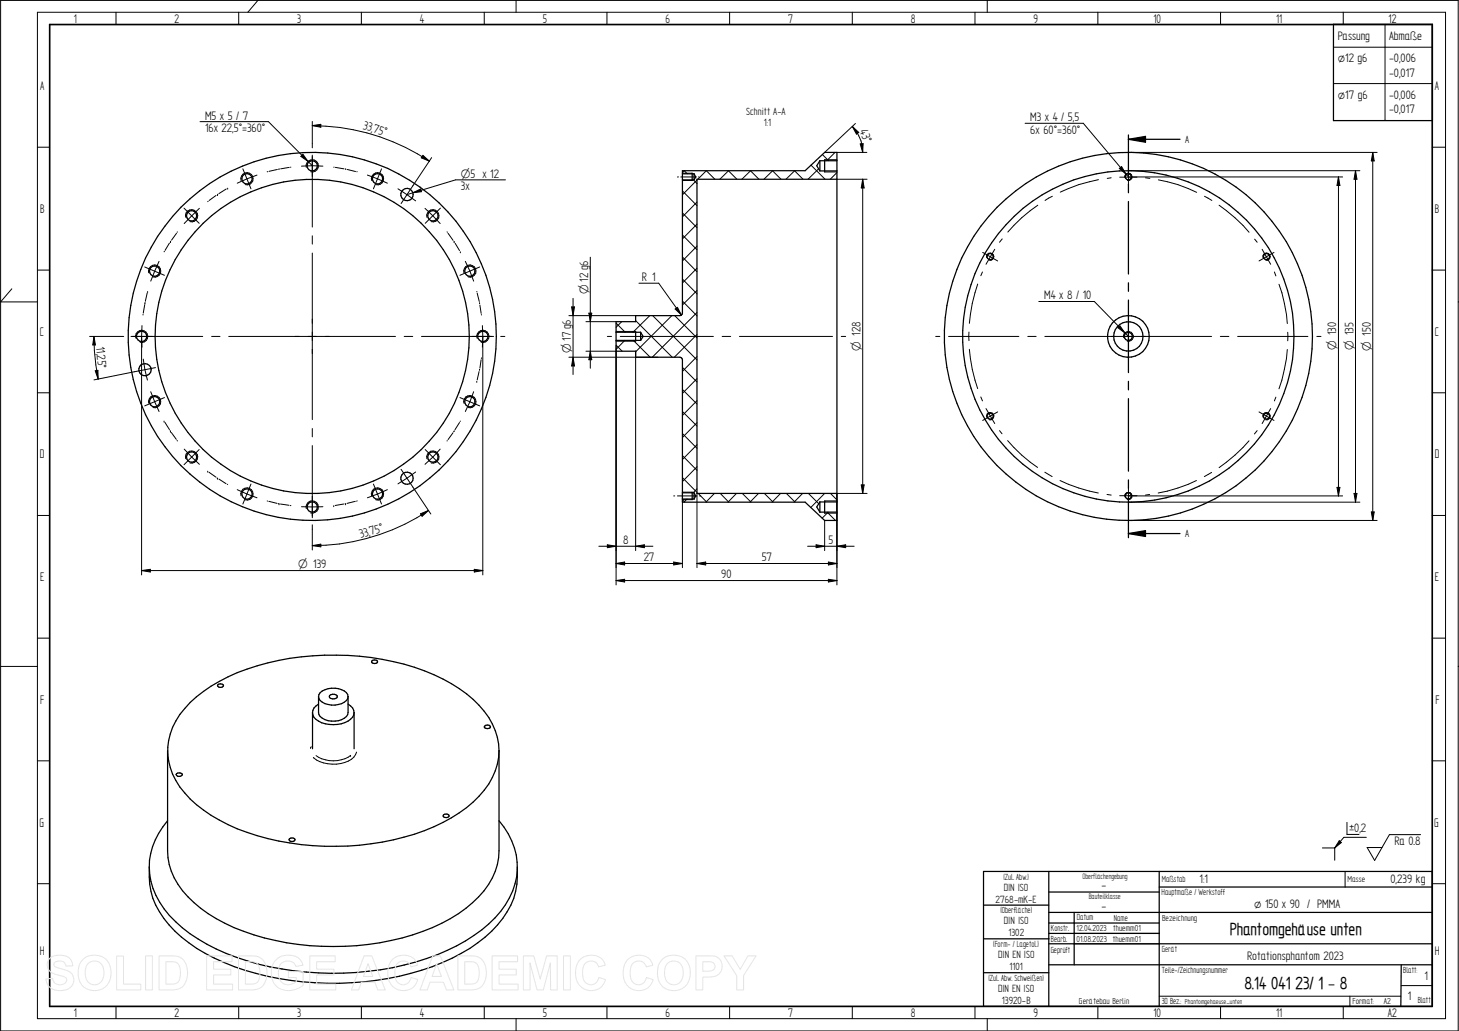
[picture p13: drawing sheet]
<svg xmlns="http://www.w3.org/2000/svg" width="297mm" height="210mm" viewBox="0 0 297 210" stroke-linecap="round" stroke-linejoin="round" font-family="sans-serif">
<defs><g id="words">
<g font-size="4">
<text x="250.4" y="190.3">Phantomgehäuse unten</text>
<text x="253.4" y="201.4">8.14 041 23/ 1 - 8</text>
</g>
<g font-size="2.9">
<text x="15" y="4.6">1</text>
<text x="35.5" y="4.6">2</text>
<text x="60.5" y="4.6">3</text>
<text x="85.5" y="4.6">4</text>
<text x="110.5" y="4.6">5</text>
<text x="135.5" y="4.6">6</text>
<text x="160.4" y="4.6">7</text>
<text x="185.4" y="4.6">8</text>
<text x="210.4" y="4.6">9</text>
<text x="234.8" y="4.6">10</text>
<text x="259.8" y="4.6">11</text>
<text x="282.7" y="4.6">12</text>
<text x="8.2" y="18.3">A</text>
<text x="292.1" y="18.3">A</text>
<text x="8.2" y="43.3">B</text>
<text x="292.1" y="43.3">B</text>
<text x="8.1" y="68.3">C</text>
<text x="292.1" y="68.3">C</text>
<text x="8.1" y="93.3">D</text>
<text x="292.1" y="93.3">D</text>
<text x="8.2" y="118.3">E</text>
<text x="292.1" y="118.3">E</text>
<text x="8.2" y="143.3">F</text>
<text x="292.2" y="143.3">F</text>
<text x="8" y="168.3">G</text>
<text x="292" y="168.3">G</text>
<text x="8.1" y="194.5">H</text>
<text x="292.1" y="194.5">H</text>
<text x="15" y="207">1</text>
<text x="35.5" y="207">2</text>
<text x="60.5" y="207">3</text>
<text x="85.5" y="207">4</text>
<text x="110.5" y="207">5</text>
<text x="135.5" y="207">6</text>
<text x="160.4" y="207">7</text>
<text x="185.4" y="207">8</text>
<text x="210.4" y="207">9</text>
<text x="234.8" y="207">10</text>
<text x="259.8" y="207">11</text>
<text x="282.6" y="207">A2</text>
</g>
<g font-size="2.8">
<text x="272.4" y="8.1">Passung</text>
<text x="282.8" y="8.1">Abmaße</text>
<text x="272.4" y="12.7">ø12 g6</text>
<text x="282.8" y="12.7">-0,006</text>
<text x="282.8" y="15.6">-0,017</text>
<text x="272.4" y="20.2">ø17 g6</text>
<text x="282.8" y="20.2">-0,006</text>
<text x="282.8" y="23">-0,017</text>
<text x="41.7" y="24.3">M5 x 5 / 7</text>
<text x="41.7" y="27">16x 22,5°=360°</text>
<text x="73.8" y="26.3" transform="rotate(17 73.8 26.3)">33,</text>
<text x="75.9" y="26.9" transform="rotate(17 75.9 26.9)">75°</text>
<text x="175" y="26.8" transform="rotate(68 175 26.8)">43°</text>
<text x="209.8" y="24.7">M3 x 4 / 5,5</text>
<text x="209.8" y="27.3">6x 60°=360°</text>
<text x="93.8" y="38.8">3x</text>
<text x="130.7" y="57.2">R 1</text>
<text x="212.6" y="61">M4 x 8 / 10</text>
<text x="19.6" y="70.6" transform="rotate(84 19.6 70.6)">11,</text>
<text x="19.7" y="72.3" transform="rotate(84 19.7 72.3)">25°</text>
<text x="73.4" y="109.6" transform="rotate(-17 73.4 109.6)">33,</text>
<text x="75.5" y="108.9" transform="rotate(-17 75.5 108.9)">75°</text>
<text x="126.9" y="110.8">8</text>
<text x="168.7" y="110.8">5</text>
<text x="131.1" y="114.3">27</text>
<text x="146.9" y="117.8">90</text>
<text x="155.1" y="114.3">57</text>
<text x="274.7" y="169.4">±0,2</text>
<text x="283.9" y="172.1">Ra 0.8</text>
<text x="244.2" y="179.8">1:1</text>
<text x="283.1" y="179.8">0,239 kg</text>
<text x="224.2" y="181">-</text>
<text x="224.3" y="185.3">-</text>
<text x="255.3" y="184.8">ø 150 x 90 / PMMA</text>
<text x="253.9" y="195.4">Rotationsphantom 2023</text>
<text x="286.6" y="203.7">1</text>
<text x="290" y="199.6">1</text>
</g>
<g font-size="2.7">
<text x="93.8" y="36.2">O5 x 12</text>
<text x="119.8" y="59.9" transform="rotate(-90 119.8 59.9)">O 12g6</text>
<text x="116.2" y="71.9" transform="rotate(-90 116.2 71.9)">O 17 g6</text>
<text x="175.2" y="71.5" transform="rotate(-90 175.2 71.5)">O 128</text>
<text x="272" y="71.3" transform="rotate(-90 272 71.3)">O 130</text>
<text x="275.5" y="71.3" transform="rotate(-90 275.5 71.3)">O 135</text>
<text x="279.1" y="71.4" transform="rotate(-90 279.1 71.4)">O 150</text>
<text x="60.7" y="115.7">O 139</text>
</g>
<g font-size="2.4">
<text x="151.9" y="23.5">Schnitt A-A</text>
<text x="155.5" y="25.7">1:1</text>
<text x="241.3" y="29.1">A</text>
<text x="241.3" y="109.3">A</text>
<text x="202.7" y="183.8">2768-mK-E</text>
<text x="204.3" y="181.3">DIN ISO</text>
<text x="204.4" y="188">DIN ISO</text>
<text x="205.3" y="190.5">1302</text>
<text x="203.2" y="194.9">DIN EN ISO</text>
<text x="205.5" y="197.4">1101</text>
<text x="203.2" y="202">DIN EN ISO</text>
<text x="204" y="204.4">13920-B</text>
</g>
<g font-size="2">
<text x="204.3" y="179.2">(Zul. Abw.)</text>
<text x="236.5" y="179.6">Maßstab</text>
<text x="274.3" y="179.6">Masse</text>
<text x="203.7" y="185.9">(Oberfläche)</text>
<text x="236.5" y="182.3">Hauptmaße / Werkstoff</text>
<text x="213.9" y="189.6">Konstr.</text>
<text x="213.9" y="191.7">Bearb.</text>
<text x="219.2" y="189.6">12.04.2023 thuemm01</text>
<text x="219.2" y="191.7">01.08.2023 thuemm01</text>
<text x="219.2" y="187.4">Datum</text>
<text x="226.8" y="187.5">Name</text>
<text x="236.6" y="187.5">Bezeichnung</text>
<text x="202.2" y="192.8">(Form- / Lagetol.)</text>
<text x="213.9" y="193.9">Geprüft</text>
<text x="236.5" y="193.8">Gerät</text>
<text x="201.2" y="199.7">(Zul. Abw. Schweißen)</text>
<text x="236.5" y="198.1">Teile-/Zeichnungsnummer</text>
<text x="285.7" y="198.1">Blatt:</text>
<text x="219.7" y="204.4">Gerätebau Berlin</text>
<text x="236.5" y="204.4">3D Bez.:</text>
<text x="275.3" y="204.5">Format:</text>
<text x="281.7" y="204.5">A2</text>
<text x="288.6" y="204.3">Blatt</text>
</g>
<g font-size="1.8">
<text x="220.4" y="178.9">Oberflächengebung</text>
<text x="221.7" y="183.1">Bauteilklasse</text>
</g>
<text font-size="1.6" x="241.3" y="204.3">Phantomgehaeuse_unten</text>
</g></defs>
<g fill="none" stroke="#000" stroke-width=".2">
<path d="M.1 .1h296.8v209.8h-296.8zM7.6 2.5h286.7v204.9h-286.7zM23.6 2.5v2.5M48.6 2.5v2.5M52.6 0l-2.1 2.5M73.6 2.5v2.5M98.6 2.5v2.5M105.1 0v2.5M123.6 2.5v2.5M148.5 2.5v2.5M173.5 2.5v2.5M198.5 2.5v2.5"/>
<path d="M201 0v2.5M223.5 2.5v2.5M248.5 2.5v2.5M271.5 9.6h20.1M271.5 17h20.1M273.5 2.5v2.5M282 5v19.6M7.6 30h2.5M40.7 24.8h13.9l9 8.9M44 39.8l-1.4 1M44.3 39.6h.1M44.4 39.5l-.1 .1"/>
<path d="M46.1 38.5l-1.5 .9M46.4 38.3h.1M49.1 36.7a1.26 1.26 0 0 1 1-1.6 1.26 1.26 0 0 1 1.4 1.4 1.26 1.26 0 0 1-1.5 1.1M49.4 34.4l1.7 4M52.3 35.6l-4 1.7M54.4 35h.1M56.5 34.5l-1.7 .4M56.9 34.4l-.2 .1M58.9 34.1l-1.8 .3M59.1 34h.1M61.7 31.4l1 1.5-1.4-1.1zM62.4 34.1a1.25 1.25 0 0 1 1.1-1.6 1.25 1.25 0 0 1 1.3 1.4 1.25 1.25 0 0 1-1.6 1.1"/>
<path d="M63.6 24.7v5.4M63.6 31.6v14.6M63.6 33.7l2.1 .1M63.6 33.7l-2.2 .1M63.6 25.6l1.7-.3v.6zM63.6 25.6a43.3 43.3 0 0 1 23.8 7.2M67.9 34h.1M68.3 34.1l1.7 .3M70.3 34.4l.1 .1M70.7 34.5l1.7 .4M72.6 35h.1M74.8 35.6l4.1 1.7"/>
<path d="M75.6 36.7a1.26 1.26 0 0 1 1.1-1.6 1.26 1.26 0 0 1 1.4 1.4 1.26 1.26 0 0 1-1.6 1.1M77.7 34.4l-1.7 4M81 38.4l1.8 1.2M82.8 39.6l1.8 1.3M84.1 39.2l1.5-.7 .2 .5zM86.1 31.6l1.3 1.2-1.6-.7zM87.9 32.1l-6.2 9.3M102.9 36.6h-10.2l-9.9 3M137.9 36h.2M138.6 36h3.1M138.9 36.7h2M138.9 35.2l.4-.4 .6 .6"/>
<path d="M138.9 38.9l3 3M138.9 35.3h2M141.2 36.6l.7 .8M141.9 36.7l-3 3M142.1 36.5l1.7-1.7 1.7 1.7M142.2 36h.1M148.3 34.8l1.7 1.7M148.3 34.8l-1.7 1.7M151 36.5l1.8-1.7 1.7 1.7M157.3 34.8l1.7 1.7M157.3 34.8l-1.8 1.7M161.8 34.8l1.7 1.7"/>
<path d="M161.8 34.8l-1.8 1.7M165.1 33.6l2.9 2.9M166.7 34.4l-2.2 2.1M167.4 31.5l1.3 1.2M167.9 35h2.5M167.9 32.5h2.5M170 31l-1.7 1.7M170.4 35.1l-1.4 1.4M170.4 36.5h6.1M170.4 31h6.1M173.5 25.7l1.3 1.3-.4 .3zM173.5 25.7a7.9 7.9 0 0 1 2.1 5.3"/>
<path d="M174.2 25.1l-6.3 5.9M175.1 29.3h.6l-.1 1.7zM175.6 36.5l.3 1.8h-.6zM175.6 36.5v64M208.7 25.1h11.9l9.1 10.9h43.6M214.2 40l-1.4 .8M223.6 36.6a30 30 0 0 0-7.7 2.5M226.2 36.2l-.8 .1M227.9 34.3l.4-.4 .9 1.5zM228 36.1h3.5M229 36.2a.76 .76 0 0 1 .7-.9 .76 .76 0 0 1 .8 .8 .76 .76 0 0 1-1 .6M229.7 34.2v3.6"/>
<path d="M229.7 31h50.7M229.7 34.8h47.2M233.2 36.2l.9 .1M235.8 36.6a27.4 27.4 0 0 1 7.8 2.6M245.2 40l1.5 .8M272.5 36l.3 1.8h-.6zM272.5 36v65M276 34.8l.3 1.7h-.6zM276 34.8v67.4M279.5 31l.3 1.8h-.6zM279.5 31v75M291.6 30h2.7"/>
<path d="M2.4 58.8l-2.3 2.7h7.5M7.6 55h2.5M29.5 54.4l4 1.6M30 59.6l-.4 1.7M30.1 59.4h.1M30.3 55.5a1.26 1.26 0 0 1 1-1.6 1.26 1.26 0 0 1 1.4 1.4 1.26 1.26 0 0 1-1.5 1.1M32.4 53.2l-1.7 4M33.5 51.2l-.1 .1M34.5 49.5l-.9 1.5M34.7 49.2h.1M34.8 49.1l-.1 .1M35.9 47.5l-1 1.4"/>
<path d="M36.1 47.2v.1M37.5 42.4l3.1 3.1M37.8 44.2a1.24 1.24 0 0 1 1.1-1.5 1.24 1.24 0 0 1 1.3 1.3 1.24 1.24 0 0 1-1.5 1.1M40.6 42.4l-3.1 3.1M42.4 41l-.1 .1M63.6 48v1.7M63.6 51.5v33.9M86.5 42.4l3.1 3.1M86.9 44.2a1.25 1.25 0 0 1 1.1-1.5 1.25 1.25 0 0 1 1.4 1.3 1.25 1.25 0 0 1-1.6 1.1M89.7 42.4l-3.1 3.1M91 47.2l.1 .1M91.2 47.5l1 1.4"/>
<path d="M92.5 49.2h.1M92.5 49.2v.1M92.7 49.5l.9 1.5M93.7 51.3h.1M94.4 55.5a1.26 1.26 0 0 1 1.1-1.6 1.26 1.26 0 0 1 1.4 1.4 1.26 1.26 0 0 1-1.6 1.1M94.7 53.2l1.7 4M97.1 59.4h.1M97.2 59.7l.4 1.7M97.7 54.4l-4.1 1.6M120.2 52.4v22.6M130.1 57.7h4l4.6 6.4M138.9 43.3l3 3.1"/>
<path d="M138.9 47.8l3 3M138.9 52.3l3 3M138.9 56.8l3 3M141.9 41.1l-3 3.1M141.9 45.6l-3 3M141.9 50.1l-3 3M141.9 54.6l-3 3M141.9 59.1l-3 3M199 57.8a32.1 32.1 0 0 0-1.6 8M200 55.4l-.3 .7M200.1 51.4l3 1.7M200.9 52.5a.74 .74 0 0 1 .6-1 .74 .74 0 0 1 .8 .8 .74 .74 0 0 1-.9 .7"/>
<path d="M202.5 50.8l-1.8 3M204 48.6l-.5 .7M211.3 41.8a29.7 29.7 0 0 0-6.1 5.4M248.2 41.8a31.3 31.3 0 0 1 6.1 5.5M255.4 48.7l.5 .6M257 50.8l1.7 3M257.1 52.5a.74 .74 0 0 1 .6-1 .74 .74 0 0 1 .9 .8 .74 .74 0 0 1-.9 .7M259.4 51.4l-3.1 1.7M259.5 55.4l.3 .8M260.4 57.9a31 31 0 0 1 1.7 8M291.6 55h2.7M7.6 80h2.5"/>
<path d="M18.2 68.5h7M19.1 68.5l.3 1.7h-.5zM19.1 68.5l.1 2.9 .8 5.8M19.4 75.5l.5-.1 .1 1.8zM26.7 68.5h14.6M27.6 68.8a1.24 1.24 0 0 1 1.1-1.6 1.24 1.24 0 0 1 1.4 1.4 1.24 1.24 0 0 1-1.6 1.1M28.8 68.5l.1 2.2M28.8 68.5v48.6M28.9 66.3l-.1 2.2M29.1 64v.1M29.2 73.1l.8 4.3M29.5 62.1l-.3 1.7"/>
<path d="M29.5 61.7h.1M29.5 61.6v.1M30.7 79.8l1.7 4M31.7 74.8l-12.6 2.5M43.1 68.5h1.7M46.6 68.5h33.9M82.3 68.5h1.7M85.8 68.5h14.7M96.4 79.8l-1.7 4M97.1 77.6h.1M97.1 68.8a1.24 1.24 0 0 1 1.1-1.6 1.24 1.24 0 0 1 1.3 1.4 1.24 1.24 0 0 1-1.5 1.1M97.5 75.6l-.3 1.7"/>
<path d="M97.6 61.6l.1 .2M97.7 75.2l-.1 .2M97.7 62.1l.3 1.7M98 73.2l-.3 1.7M98 64.1h.1M98 72.9v.1M98.2 66.3l.1 2.2M98.3 68.5l-.1 2.2M98.3 68.5v48.6M101.9 68.5h.9M115.8 64.3h13.6M115.8 72.7h18.1"/>
<path d="M116.4 62.5h.6l-.3 1.8zM116.7 72.7l.3 1.8h-.6zM116.7 60.7v15.5M119.3 65.5h6.1M119.3 71.5h6.1M119.9 63.8h.6l-.3 1.7zM120.2 71.5l.3 1.7h-.6zM123.7 68.5h.8M125.4 69.5h4M125.4 65.8l1.9 1.8M125.4 70.3l1.3 1.2M125.4 67.5h4"/>
<path d="M125.4 70.4v48.7M126.3 68.5h18.9M126.6 65.5l-1.2 1.1M127.2 69.3l-1.8 1.8M128.9 69.3l3.5 3.4M129.4 65.3l7.5 7.4M129.4 71.5v40.6M132.3 64.3l-3.4 3.3M132.9 64.3l9 9M136.8 64.3l-7.4 7.3M137.4 64.3l4.5 4.5M137.5 62.9l.4-.3 .8 1.5z"/>
<path d="M138.9 61.3l3 3M138.9 74.8l3 3M138.9 79.3l3 3M141.9 63.6l-9.1 9.1M141.9 68.1l-4.6 4.6M141.9 72.6l-3 3M141.9 77.1l-3 3M147 68.5h1.8M150.5 68.5h19M171.3 68.5h.9M190.5 68.5h.8M193.1 68.5h14.3"/>
<path d="M197.3 67.6v1.7M197.4 71.1a32.1 32.1 0 0 0 1.6 8M209.3 68.5h1.6M211.5 61.4h11.3l6.9 7.1M212.7 68.5h34M227.6 66.7l.4-.4 1 1.5zM228.8 68.7a1.01 1.01 0 0 1 .9-1.2 1.01 1.01 0 0 1 1 1.1 1.01 1.01 0 0 1-1.2 .9M229.7 65v7M248.5 68.5h1.7M252 68.5h14.3M262.1 71.2a33.2 33.2 0 0 1-1.7 8M262.2 67.6v1.8"/>
<path d="M268.1 68.5h.8M291.6 80h2.7M296.9 61.5h.1M30.3 82.1a1.25 1.25 0 0 1 1.1-1.6 1.25 1.25 0 0 1 1.3 1.4 1.25 1.25 0 0 1-1.5 1.1M33.4 85.7h.1M33.5 80.9l-4 1.7M33.6 86l.9 1.5M34.6 87.7l.1 .1M34.7 87.8h.1M34.9 88.1l1 1.4M36.1 89.7v.1M37.5 91.4l3.1 3.1"/>
<path d="M37.8 93.4a1.25 1.25 0 0 1 1.1-1.6 1.25 1.25 0 0 1 1.4 1.4 1.25 1.25 0 0 1-1.6 1.1M40.6 91.5l-3.1 3.1M42.3 95.9h.1M42.5 96.1l1.5 1.1M44.2 97.3l.1 .1M44.3 97.4h.1M44.6 97.5l1.4 1M46.3 98.6h.1M48.3 99.7l4 1.6M51.1 98.6l-1.7 4M63.6 87.2v1.7M63.6 90.7v14.7"/>
<path d="M76 98.6l1.7 4M78.9 99.7l-4.1 1.6M81.7 95.5l6 9.1M84.6 96.1l-3.6 2.4M86.6 91.5l3.1 3.1M86.9 93.4a1.27 1.27 0 0 1 1.1-1.6 1.27 1.27 0 0 1 1.4 1.4 1.27 1.27 0 0 1-1.6 1.1M89.6 91.4l-3.1 3.1M91.1 89.7l-.1 .1M92.2 88.1l-1 1.4M92.5 87.7l-.1 .2M93.6 86l-1 1.5M93.6 80.9l4.1 1.7"/>
<path d="M93.7 85.7v.1M94.4 82.1a1.25 1.25 0 0 1 1.1-1.6 1.25 1.25 0 0 1 1.4 1.4 1.25 1.25 0 0 1-1.6 1.1M138.9 83.8l3 2.9M138.9 88.3l3 3M138.9 92.8l3 3M138.9 97.2l3 3M141.9 81.6l-3 3M141.9 86.1l-3 3M141.9 90.6l-3 3M141.9 95l-3 3M141.9 99.5l-.8 .8M175.3 98.7h.6l-.3 1.8z"/>
<path d="M199.7 80.8l.3 .8M200.7 83.2l1.8 3M200.9 84.9a.76 .76 0 0 1 .6-.9 .76 .76 0 0 1 .9 .8 .76 .76 0 0 1-1 .7M203.1 83.9l-3 1.7M203.5 87.7l.5 .6M205.1 89.7a29.4 29.4 0 0 0 6.1 5.5M212.7 96.1l1.5 .9M215.8 97.8a31.5 31.5 0 0 0 7.8 2.6M229.7 99.2v3.5M243.6 97.8a30 30 0 0 1-7.8 2.6M246.7 96.2l-1.5 .8M254.3 89.7a33 33 0 0 1-6.1 5.5"/>
<path d="M255.9 87.7l-.5 .6M256.3 83.9l3.1 1.7M257.1 84.9a.76 .76 0 0 1 .7-.9 .76 .76 0 0 1 .8 .8 .76 .76 0 0 1-.9 .7M258.7 83.2l-1.7 3M259.8 80.9l-.3 .7M272.2 99.2h.6l-.3 1.8zM7.6 104.9h2.5M28.8 116.2l1.8-.3v.6zM28.8 116.2h69.5M49.1 100.9a1.26 1.26 0 0 1 1-1.6 1.26 1.26 0 0 1 1.4 1.3 1.26 1.26 0 0 1-1.5 1.2M54.4 102h.1M54.7 102.1l1.7 .4"/>
<path d="M56.7 102.5l.1 .1M56.8 102.6h.1M57.1 102.6l1.7 .3M59.1 102.9l.1 .1M61.4 103.2h4.3M62.4 103.5a1.27 1.27 0 0 1 1.1-1.5 1.27 1.27 0 0 1 1.3 1.3 1.27 1.27 0 0 1-1.6 1.1M63.6 106.8v5.2M63.6 111.1l1.7-.3v.5zM67.9 103h.1M70 102.6l-1.8 .3M70.2 102.6h.2M70.4 102.6h.1"/>
<path d="M72.3 102.1l-1.6 .4M72.7 102h-.1M75.6 100.9a1.26 1.26 0 0 1 1.1-1.6 1.26 1.26 0 0 1 1.4 1.3 1.26 1.26 0 0 1-1.6 1.2M85.6 104.6l1.6-.7-1.3 1.2zM87.2 103.9a42.6 42.6 0 0 1-23.6 7.2M96.6 115.9l1.7 .3-1.7 .3zM121.9 111.2h11M123.7 110.9l1.7 .3-1.7 .3zM125.4 114.7l1.8-.3v.6zM125.4 118.2l1.8-.3v.6zM125.4 114.7h13.5M125.4 118.2h45"/>
<path d="M129.4 111.2l1.8-.3v.6zM137.2 114.4l1.7 .3-1.7 .3zM137.2 101h.2M137.9 101h4M138.9 100.2h2M138.9 100.3v15.3M139.9 101.6l-.7 .6M140.9 101.7h-2l.5 .5M141.9 114.7h28.5M141.9 100.5v15.1M141.9 114.7l1.8-.3v.6zM142.2 100.5l1.7 1.7"/>
<path d="M142.4 101h.3M145.5 100.5l-1.8 1.7M146.6 100.5l1.8 1.7M149.9 100.5l-1.7 1.7M151.1 100.5l1.8 1.7M154.4 100.5l-1.7 1.7M155.6 100.5l1.8 1.7M158.9 100.5l-1.7 1.7M160.1 100.5l1.8 1.7M163.4 100.5l-1.7 1.7M164.4 111.2h9.5M164.6 100.5l2.1 2"/>
<path d="M166.2 110.9l1.7 .3-1.7 .3zM167.9 100.5l-2.8 2.8M167.9 104.5h2.5M167.9 102h2.5M167.9 106v6.1M168.4 104.3l1.7 1.7M168.6 104.3l-1.2 1.2M168.7 117.9l1.7 .3-1.7 .3zM168.7 114.4l1.7 .3-1.7 .3zM169.1 100.5l1.3 1.3M170.4 111.2l1.8-.3v.6zM176.5 100.5h-6.1v18.6"/>
<path d="M225.4 100.7l.8 .1M228 100.9h3.5M229 101.2a.75 .75 0 0 1 .7-1 .75 .75 0 0 1 .8 .8 .75 .75 0 0 1-1 .7M229.7 101h43.6M229.7 102.2h47.2M229.7 106h50.7M234.1 100.7l-.9 .1M275.7 100.5h.6l-.3 1.7zM279.2 104.2h.6l-.3 1.8zM291.6 104.9h2.7M.1 135.7h7.5M7.6 129.9h2.5"/>
<path d="M291.6 129.9h2.7M296.9 135.7h.1M7.6 154.9h2.5M63.4 152l-.2 .4M71.4 153.8h.1M71.4 153.8a6.3 6.3 0 0 1-7.1 0M72.6 153.1a3.7 3.7 0 0 1-3.2 2.3 6.6 6.6 0 0 1-5.6-1.2M291.6 154.9h2.7M7.6 179.9h2.5M272.7 171.2l.4 .3-1.4 1.1zM273.9 177.4v3.2M274.2 167.4v2.5h2.5"/>
<path d="M278.2 170.5h-4.6l-1.9 2.1M289.2 169.9h-6.3l-3 5.3-1.6-2.6h3.1M291.6 179.9h2.7M218.7 190h17.3M218.7 192.2h17.3M23.6 204.9v2.5M48.6 204.9v2.5M73.6 204.9v2.5M98.6 204.9v2.5M105.1 207.4v2.5M123.6 204.9v2.5M148.5 204.9v2.5"/>
<path d="M173.5 204.9v2.5M198.5 204.9v2.5M201 207.4v2.5M223.5 204.9v2.5M236 202.8h49.2M248.5 204.9v2.5M273.5 204.9v2.5M274.8 202.8v2.1M285.3 200.7h6.3"/>
</g>
<path d="M10.1 5h281.5v199.9h-281.5z" fill="none" stroke="#000" stroke-width=".34"/>
<g fill="none" stroke="#000" stroke-width=".25">
<path d="M271.5 5h20.1v19.6h-20.1zM138.9 34.8h25l4-3.8h2.5v75h-2.5l-4-3.8h-25l-.1-29.2-.4-.3h-9v-1.2h-4v-6h4v-1.2h9l.4-.3zM138.9 35.4h2.4M138.9 36.6h2.4M140.9 35.3v1.4M141.3 35.4v1.2M141.3 35.4l.3 .6-.3 .6M166.9 32.7v2.1M166.9 34.8h3.5M166.9 32.7l-.6 1 .6 1.1M166.9 32.7h3.5M167.9 32.5v2.5"/>
<path d="M170.4 36.5h-28.5v64h28.5M229.7 27.5v8.2M229.7 37.5v1.7M229.7 28.4h10.5M229.7 28.4l3.5-.6v1.2zM229.7 41v14.8M229.7 57.6v1.7M125.4 69.3h5M125.4 67.6h5M129.4 67.5v2M130.4 67.6v1.7M130.4 67.6l.5 .9-.5 .8"/>
<path d="M229.7 61.1v14.8M229.7 77.6v1.8M229.7 81.2v14.7M229.7 97.7v1.7M138.9 101.6h2.4M138.9 100.3h2.4M140.9 100.2v1.5M141.3 100.3v1.3M141.3 100.3l.3 .7-.3 .6M166.9 102.2v2.1M166.9 102.2l-.6 1 .6 1.1M166.9 104.3h3.5"/>
<path d="M166.9 102.2h3.5M167.9 102v2.5M229.7 101.2v8.3M229.7 108.6l3.5-.6v1.2zM229.7 108.6h10.5M44.4 139.4a.8 .8 0 0 1 1.1 .2 .68 .68 0 0 1-.6 .4 .68 .68 0 0 1-.6-.4zM75.7 134.5a.76 .76 0 0 1 1.2 .2 .73 .73 0 0 1-1.3 0zM34.1 152.8v20.4a14.1 14.1 0 0 0 5.4 10.6 37.5 37.5 0 0 0 18.8 8.1 53.6 53.6 0 0 0 31.7-3.9 22.8 22.8 0 0 0 10.2-9.3 12 12 0 0 0 1.4-5.5v-20.4M35.9 157.5a.84 .84 0 0 1 1.2 .2 .72 .72 0 0 1-1.2 0zM38.7 143a36 36 0 0 1 18.1-8.5 54.5 54.5 0 0 1 31.5 2.9 23.8 23.8 0 0 1 11.9 10 12 12 0 0 1-1.6 13.5 29.2 29.2 0 0 1-14.2 8.9 54.8 54.8 0 0 1-38-1.9 23.5 23.5 0 0 1-10.6-9 12.2 12.2 0 0 1 1.8-14.7zM63.6 145.1a2.84 2.84 0 0 0 2.6 2.3 5.7 5.7 0 0 0 5.6-1.4l.3-.9M63.6 145.1v7.3"/>
<path d="M64.9 141.8v3.3a2.52 2.52 0 0 0 2.6 1.7 3.4 3.4 0 0 0 3.3-1.3l.1-3.7M64.9 143.3a2.03 2.03 0 0 0-1.3 1.8M64.9 141.8a2.44 2.44 0 0 1 2.6-1.7 3.5 3.5 0 0 1 3.3 1.3l.1 .4M64.9 141.8a2.52 2.52 0 0 0 2.6 1.8 3.4 3.4 0 0 0 3.3-1.4l.1-.4M67.1 141.6a1.01 1.01 0 0 1 1.6 .2 .91 .91 0 0 1-1.6 0zM70.9 143.3a2.03 2.03 0 0 1 1.2 1.8M72.1 145.1v7.3M98.7 147.8a.76 .76 0 0 1 1.2 .2 .76 .76 0 0 1-1.3 0zM30.4 176.5a14.8 14.8 0 0 0 4 11.8 35.3 35.3 0 0 0 17.7 9.9 61.3 61.3 0 0 0 38-2.2 28 28 0 0 0 13.1-10.4 14.7 14.7 0 0 0 2.1-9.1M34.1 167.1a14.7 14.7 0 0 0-3.7 9.4M58.9 170.8a.8 .8 0 0 1 1.2 .1 .68 .68 0 0 1-.6 .4 .68 .68 0 0 1-.7-.4zM90.3 165.9a.76 .76 0 0 1 1.1 .2 .73 .73 0 0 1-1.2 0z"/>
<path d="M101.6 167.1a13.8 13.8 0 0 1 .3 18.4 34.3 34.3 0 0 1-17.3 10.4 61.5 61.5 0 0 1-38.6-1.8 29.5 29.5 0 0 1-12.6-9 14.2 14.2 0 0 1-3-8.6M200.2 177.4h91.4v27.5h-91.4zM213.5 177.4v27.5M236 177.4v27.5M200.2 191.1h13.3M200.2 198h13.3M200.2 184.3h13.3M213.5 185.8h22.5M213.5 196.4h78.1M213.5 192.2h78.1M213.5 181.6h22.5M213.5 187.9h22.5"/>
<path d="M213.5 190h22.5M218.7 185.8v10.6M236 180.6h55.6M236.1 185.8h55.5M285.3 196.4l-.1 8.5"/>
<circle cx="50.3" cy="36.4" r="1.06"/>
<circle cx="63.6" cy="33.8" r="1.04"/>
<circle cx="76.8" cy="36.4" r="1.05"/>
<circle cx="82.8" cy="39.6" r="1.25"/>
<circle cx="229.7" cy="36" r=".62"/>
<circle cx="31.5" cy="55.2" r="1.05"/>
<circle cx="39" cy="43.9" r="1.05"/>
<circle cx="88.1" cy="43.9" r="1.07"/>
<circle cx="95.6" cy="55.2" r="1.05"/>
<circle cx="201.6" cy="52.2" r=".63"/>
<circle cx="257.9" cy="52.2" r=".63"/>
<circle cx="28.8" cy="68.5" r="1.06"/>
<circle cx="29.5" cy="75.2" r="1.26"/>
<circle cx="63.6" cy="68.5" r="37.5"/>
<circle cx="63.6" cy="68.5" r="32"/>
<circle cx="98.3" cy="68.5" r="1.05"/>
<circle cx="229.7" cy="68.5" r="33.7"/>
<circle cx="229.7" cy="68.5" r="2.99"/>
<circle cx="229.7" cy="68.5" r=".83"/>
<circle cx="229.7" cy="68.5" r="37.5"/>
<circle cx="229.7" cy="68.5" r="4.2"/>
<circle cx="31.5" cy="81.8" r="1.06"/>
<circle cx="39" cy="93" r="1.05"/>
<circle cx="82.9" cy="97.4" r="1.25"/>
<circle cx="88.1" cy="93" r="1.06"/>
<circle cx="95.6" cy="81.8" r="1.05"/>
<circle cx="201.6" cy="84.7" r=".62"/>
<circle cx="257.9" cy="84.7" r=".62"/>
<circle cx="50.3" cy="100.6" r="1.05"/>
<circle cx="63.5" cy="103.2" r="1.05"/>
<circle cx="76.8" cy="100.6" r="1.05"/>
<circle cx="229.7" cy="101" r=".63"/>
</g>
<path d="M269.2 172.6h2.5v2.5" fill="none" stroke="#000" stroke-width=".21"/>
<g fill="#000">
<path d="M61.7 31.4l1 1.5-1.4-1.1zM63.6 25.6l1.7-.3v.6zM84.1 39.2l1.5-.7 .2 .5zM86.1 31.6l1.3 1.2-1.6-.7zM173.5 25.7l1.3 1.3-.4 .3zM175.1 29.3h.6l-.1 1.7zM175.6 36.5l.3 1.8h-.6zM227.9 34.3l.4-.4 .9 1.5zM229.7 28.4l3.5-.6v1.2zM272.5 36l.3 1.8h-.6zM276 34.8l.3 1.7h-.6zM279.5 31l.3 1.8h-.6z"/>
<path d="M19.1 68.5l.3 1.7h-.5zM19.4 75.5l.5-.1 .1 1.8zM116.4 62.5h.6l-.3 1.8zM116.7 72.7l.3 1.8h-.6zM119.9 63.8h.6l-.3 1.7zM120.2 71.5l.3 1.7h-.6zM137.5 62.9l.4-.3 .8 1.5zM227.6 66.7l.4-.4 1 1.5zM175.3 98.7h.6l-.3 1.8zM272.2 99.2h.6l-.3 1.8zM28.8 116.2l1.8-.3v.6zM63.6 111.1l1.7-.3v.5z"/>
<path d="M85.6 104.6l1.6-.7-1.3 1.2zM96.6 115.9l1.7 .3-1.7 .3zM123.7 110.9l1.7 .3-1.7 .3zM125.4 114.7l1.8-.3v.6zM125.4 118.2l1.8-.3v.6zM129.4 111.2l1.8-.3v.6zM137.2 114.4l1.7 .3-1.7 .3zM141.9 114.7l1.8-.3v.6zM166.2 110.9l1.7 .3-1.7 .3zM168.7 117.9l1.7 .3-1.7 .3zM168.7 114.4l1.7 .3-1.7 .3zM170.4 111.2l1.8-.3v.6z"/>
<path d="M229.7 108.6l3.5-.6v1.2zM275.7 100.5h.6l-.3 1.7zM279.2 104.2h.6l-.3 1.8zM272.7 171.2l.4 .3-1.4 1.1z"/>
</g>
<g fill="none" stroke="#e6e6e6" stroke-width=".21">
<path d="M10.1 195.2a3.4 3.4 0 0 1 4.2 .1l.4 .6 .1 .7-1.4 .1a1.41 1.41 0 0 0-2.4-.7v.5l.1 .3 .9 .3a4.3 4.3 0 0 1 2.7 1.3 2.25 2.25 0 0 1-.2 2.5 2.25 2.25 0 0 1-2.3 .8 2.56 2.56 0 0 1-2.8-2.4l1.3-.1a1.49 1.49 0 0 0 1.3 1.3 1.49 1.49 0 0 0 1.6-1 1.04 1.04 0 0 0-1.1-.8 3.5 3.5 0 0 1-2.7-1.5l-.2-1zM16.8 195.4a3.5 3.5 0 0 1 4.1-.5 3.5 3.5 0 0 1 1.7 3.7 3.4 3.4 0 0 1-3.8 3 3.4 3.4 0 0 1-2.9-3.9 3.2 3.2 0 0 1 .9-2.3zM17.9 196.3a1.94 1.94 0 0 1 2.3-.4 1.94 1.94 0 0 1 1 2.1 2.02 2.02 0 0 1-2.7 2.3 2.9 2.9 0 0 1-.8-3.8zM23.7 194.6h1.4v5.8h3.6v1.1h-5zM29.6 194.6h1.4v6.9h-1.4zM32.4 194.6h2.5a2.84 2.84 0 0 1 3.3 3.1 3.1 3.1 0 0 1-2.5 3.8h-3.3zM33.8 195.8a2.79 2.79 0 0 1 2.5 .6 3.5 3.5 0 0 1-.2 3.7l-.7 .2-1.6 .1zM42.1 194.6h5.1v1.2h-3.7v1.5h3.5v1.2h-3.5v1.9h3.9v1.1h-5.3zM48.6 194.6h2.5a2.84 2.84 0 0 1 3.2 3.1 3.1 3.1 0 0 1-2.4 3.8h-3.3zM50 195.8a2.79 2.79 0 0 1 2.5 .6 3.5 3.5 0 0 1-.3 3.7l-.6 .2-1.6 .1zM56.1 195.5a3.7 3.7 0 0 1 5.1 0l.5 1-1.5 .3a1.89 1.89 0 0 0-2.3-1 1.89 1.89 0 0 0-1.2 2.2 2.12 2.12 0 0 0 1.1 2.3 2.12 2.12 0 0 0 2.5-.4v-.9h-1.6v-1.2h3v2.8a4 4 0 0 1-6.1-.7 4.3 4.3 0 0 1 .5-4.4zM63.1 194.6h5.1v1.2h-3.7v1.5h3.5v1.2h-3.5v1.9h3.9v1.1h-5.3z"/>
<path d="M74.1 194.6h1.6l2.7 6.9h-1.5l-.6-1.5h-2.7l-.6 1.5h-1.5zM74.9 196.2l1 2.6h-1.9zM79.8 195.4a3.1 3.1 0 0 1 5.2 1.1l-1.4 .3a1.66 1.66 0 0 0-1.9-1.1 1.66 1.66 0 0 0-1.3 1.9 2.36 2.36 0 0 0 1.3 2.9 1.63 1.63 0 0 0 2-1.5l1.3 .4a3.1 3.1 0 0 1-3.6 2.2 3.1 3.1 0 0 1-2.5-3.5l.3-1.5zM88.1 194.6h1.6l2.7 6.9h-1.5l-.6-1.5h-2.8l-.5 1.5h-1.5zM88.9 196.2l1 2.6h-1.9zM93.2 194.6h2.6a2.84 2.84 0 0 1 3.2 3.1 3.1 3.1 0 0 1-2.5 3.8h-3.3zM94.6 195.8a2.79 2.79 0 0 1 2.6 .6 3.5 3.5 0 0 1-.3 3.7l-.6 .2-1.7 .1zM100.2 194.6h5.2v1.2h-3.8v1.5h3.5v1.2h-3.5v1.9h3.9v1.1h-5.3zM106.5 194.6h2.2l1.3 4.7 1.3-4.7h2.1v6.9h-1.3v-5.5l-1.5 5.5h-1.3l-1.4-5.5v5.5h-1.4zM114.7 194.6h1.4v6.9h-1.4zM118.1 195.4a3.1 3.1 0 0 1 5.1 1.1l-1.3 .3a1.66 1.66 0 0 0-2-1.1 1.66 1.66 0 0 0-1.3 1.9 2.36 2.36 0 0 0 1.4 2.9 1.63 1.63 0 0 0 1.9-1.5l1.4 .4a3.1 3.1 0 0 1-3.7 2.2 3.1 3.1 0 0 1-2.4-3.5l.2-1.5zM127.8 195.4a3.1 3.1 0 0 1 5.1 1.1l-1.3 .3a1.66 1.66 0 0 0-2-1.1 1.66 1.66 0 0 0-1.3 1.9 2.36 2.36 0 0 0 1.4 2.9 1.63 1.63 0 0 0 1.9-1.5l1.4 .4a3.1 3.1 0 0 1-3.7 2.2 3.1 3.1 0 0 1-2.4-3.5l.2-1.5z"/>
<path d="M134.8 195.4a3.5 3.5 0 0 1 4-.5 3.5 3.5 0 0 1 1.7 3.7 3.4 3.4 0 0 1-3.8 3 3.4 3.4 0 0 1-2.8-3.9 3.2 3.2 0 0 1 .9-2.3zM135.8 196.3a1.94 1.94 0 0 1 2.3-.4 1.94 1.94 0 0 1 1 2.1 2.02 2.02 0 0 1-2.7 2.3 2.9 2.9 0 0 1-.8-3.8zM141.7 194.6h2.2a2.58 2.58 0 0 1 2.9 1 2.23 2.23 0 0 1-.2 2.4 2.23 2.23 0 0 1-2.2 .9h-1.3v2.6h-1.4zM143.1 195.8a2.83 2.83 0 0 1 2.2 .3 1.02 1.02 0 0 1 .1 1.2 1.02 1.02 0 0 1-1.2 .4h-1.1zM147.4 194.6h1.7l1.6 2.8 1.6-2.8h1.6l-2.5 4v2.9h-1.4v-2.9z"/>
</g>
<use href="#words"/>
</svg>
